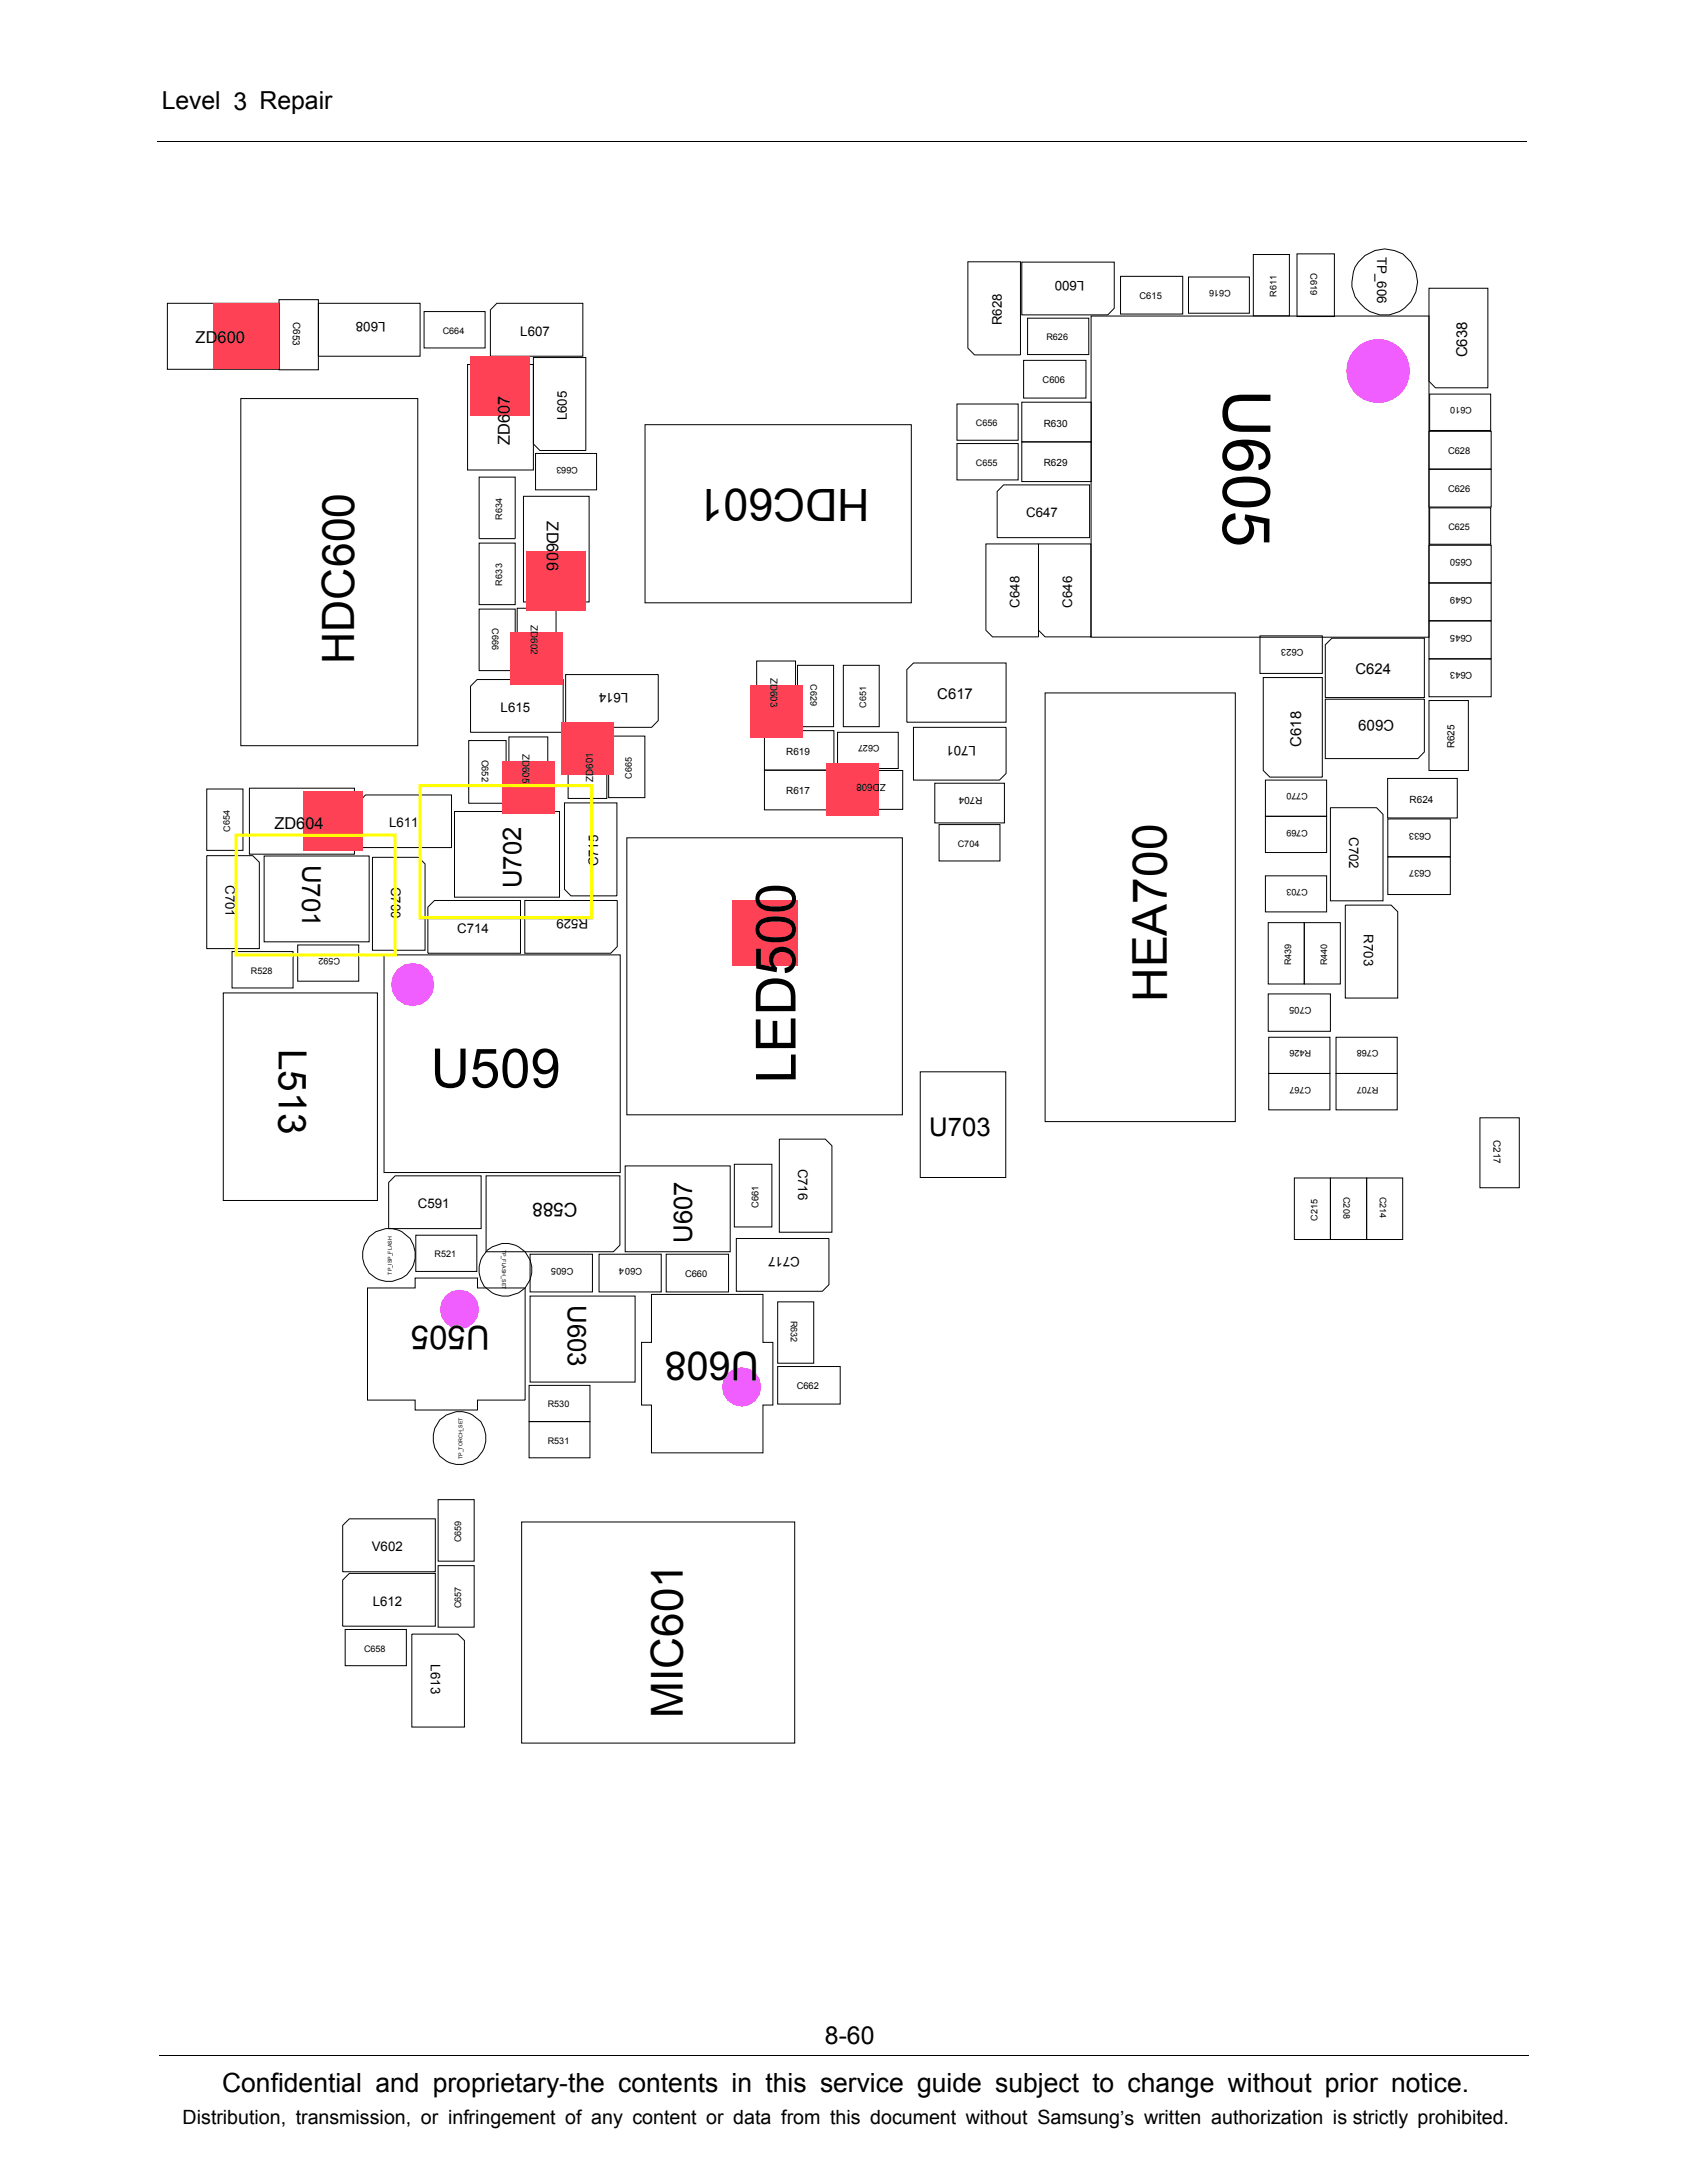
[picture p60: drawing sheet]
<svg xmlns="http://www.w3.org/2000/svg" width="216mm" height="279mm" viewBox="0 0 216 279" stroke-linecap="round" stroke-linejoin="round" font-family="sans-serif">
<defs><g id="words">
<text font-size="8.4" x="156.5" y="49.8" transform="rotate(90 156.5 49.8)">U605</text>
<text font-size="7.1" x="101.8" y="138.7" transform="rotate(-90 101.8 138.7)">LED500</text>
<text font-size="7" x="55.1" y="139.2">U509</text>
<text font-size="6.1" x="149.4" y="128.3" transform="rotate(-90 149.4 128.3)">HEA700</text>
<g font-size="5.7">
<text x="111.3" y="62.6" transform="rotate(-180 111.3 62.6)">HDC601</text>
<text x="45.3" y="85" transform="rotate(-90 45.3 85)">HDC600</text>
</g>
<text font-size="5.6" x="87.4" y="219.9" transform="rotate(-90 87.4 219.9)">MIC601</text>
<text font-size="5.1" x="97.2" y="173" transform="rotate(-180 97.2 173)">U608</text>
<text font-size="5" x="35.7" y="134.2" transform="rotate(90 35.7 134.2)">L513</text>
<text font-size="4.2" x="62.7" y="169.7" transform="rotate(-180 62.7 169.7)">U505</text>
<text font-size="3.4" x="28.4" y="267.7">Confidential and proprietary-the contents in this service guide subject to change without prior notice.</text>
<g font-size="3.3">
<text x="38.7" y="110.7" transform="rotate(90 38.7 110.7)">U701</text>
<text x="66.7" y="113.7" transform="rotate(-90 66.7 113.7)">U702</text>
<text x="118.9" y="145.4">U703</text>
<text x="88.6" y="159.1" transform="rotate(-90 88.6 159.1)">U607</text>
<text x="72.7" y="167" transform="rotate(90 72.7 167)">U603</text>
</g>
<g font-size="3.2">
<text x="20.7" y="14">Level 3 Repair</text>
<text x="105.6" y="261.6">8-60</text>
</g>
<text font-size="2.5" x="23.4" y="271.9">Distribution, transmission, or infringement of any content or data from this document without Samsung’s written authorization is strictly prohibited.</text>
<text font-size="2.4" x="73.9" y="153.9" transform="rotate(-180 73.9 153.9)">C588</text>
<g font-size="2.1">
<text x="25" y="44">ZD600</text>
<text x="65.3" y="53" transform="rotate(-90 65.3 53)">07</text>
<text x="65.3" y="56.9" transform="rotate(-90 65.3 56.9)">ZD6</text>
<text x="70" y="70.7" transform="rotate(90 70 70.7)">06</text>
<text x="70" y="66.7" transform="rotate(90 70 66.7)">ZD6</text>
<text x="35.1" y="106">ZD604</text>
</g>
<g font-size="1.9">
<text x="187.7" y="45.7" transform="rotate(-90 187.7 45.7)">C638</text>
<text x="120" y="89.5">C617</text>
<text x="173.5" y="86.3">C624</text>
<text x="166.5" y="95.6" transform="rotate(-90 166.5 95.6)">C618</text>
<text x="178.4" y="92.2" transform="rotate(-180 178.4 92.2)">C609</text>
</g>
<g font-size="1.7">
<text x="138.8" y="36" transform="rotate(-180 138.8 36)">L600</text>
<text x="176.3" y="32.9" transform="rotate(90 176.3 32.9)">TP_606</text>
<text x="49.3" y="41.3" transform="rotate(-180 49.3 41.3)">L608</text>
<text x="128.2" y="41.7" transform="rotate(-90 128.2 41.7)">R628</text>
<text x="66.6" y="42.9">L607</text>
<text x="72.6" y="53.8" transform="rotate(-90 72.6 53.8)">L605</text>
<text x="131.3" y="66.2">C647</text>
<text x="130.5" y="77.8" transform="rotate(-90 130.5 77.8)">C648</text>
<text x="137.2" y="77.8" transform="rotate(-90 137.2 77.8)">C646</text>
<text x="80.4" y="88.8" transform="rotate(-180 80.4 88.8)">L614</text>
<text x="64.1" y="91.1">L615</text>
<text x="124.9" y="95.5" transform="rotate(-180 124.9 95.5)">L701</text>
<text x="49.8" y="105.9">L611</text>
<text x="172.7" y="107.1" transform="rotate(90 172.7 107.1)">C702</text>
<text x="28.9" y="113.3" transform="rotate(90 28.9 113.3)">C701</text>
<text x="50.1" y="113.5" transform="rotate(90 50.1 113.5)">C700</text>
<text x="76.6" y="110.9" transform="rotate(-90 76.6 110.9)">C715</text>
<text x="58.5" y="119.4">C714</text>
<text x="75.3" y="117.7" transform="rotate(-180 75.3 117.7)">R529</text>
<text x="174.6" y="119.6" transform="rotate(90 174.6 119.6)">R703</text>
<text x="102.2" y="149.6" transform="rotate(90 102.2 149.6)">C716</text>
<text x="53.5" y="154.6">C591</text>
<text x="102.3" y="160.9" transform="rotate(-180 102.3 160.9)">C717</text>
<text x="47.6" y="198.5">V602</text>
<text x="47.7" y="205.5">L612</text>
<text x="55.1" y="213" transform="rotate(90 55.1 213)">L613</text>
</g>
<g font-size="1.3">
<text x="37.5" y="41.2" transform="rotate(90 37.5 41.2)">C653</text>
<text x="133.6" y="59.6">R629</text>
<text x="133.6" y="54.6">R630</text>
<text x="67.9" y="80" transform="rotate(90 67.9 80)">ZD602</text>
<text x="98.6" y="86.8" transform="rotate(90 98.6 86.8)">ZD603</text>
<text x="186.1" y="95.8" transform="rotate(-90 186.1 95.8)">R625</text>
<text x="66.9" y="96.5" transform="rotate(90 66.9 96.5)">ZD605</text>
<text x="75.9" y="100" transform="rotate(-90 75.9 100)">ZD601</text>
<text x="100.6" y="101.7">R617</text>
<text x="100.6" y="96.6">R619</text>
<text x="113.3" y="100.4" transform="rotate(-180 113.3 100.4)">ZD608</text>
<text x="125.7" y="102.1" transform="rotate(-180 125.7 102.1)">R704</text>
<text x="180.4" y="102.7">R624</text>
<text x="191.2" y="145.9" transform="rotate(90 191.2 145.9)">C217</text>
</g>
<g font-size="1.2">
<text x="167.7" y="34.9" transform="rotate(90 167.7 34.9)">C619</text>
<text x="145.8" y="38.3">C615</text>
<text x="157.5" y="37.1" transform="rotate(-180 157.5 37.1)">C616</text>
<text x="163.4" y="38" transform="rotate(-90 163.4 38)">R611</text>
<text x="56.7" y="42.7">C664</text>
<text x="133.9" y="43.6">R626</text>
<text x="133.4" y="49.1">C606</text>
<text x="188.4" y="52.1" transform="rotate(-180 188.4 52.1)">C610</text>
<text x="74" y="59.7" transform="rotate(-180 74 59.7)">C663</text>
<text x="124.9" y="59.6">C655</text>
<text x="124.9" y="54.5">C656</text>
<text x="185.3" y="58.1">C628</text>
<text x="185.3" y="63">C626</text>
<text x="64.3" y="66.5" transform="rotate(-90 64.3 66.5)">R634</text>
<text x="185.4" y="67.8">C625</text>
<text x="188.4" y="71.5" transform="rotate(-180 188.4 71.5)">C650</text>
<text x="64.3" y="75" transform="rotate(-90 64.3 75)">R633</text>
<text x="188.4" y="76.4" transform="rotate(-180 188.4 76.4)">C649</text>
<text x="63" y="80.4" transform="rotate(90 63 80.4)">C666</text>
<text x="166.8" y="83.1" transform="rotate(-180 166.8 83.1)">C623</text>
<text x="188.4" y="81.2" transform="rotate(-180 188.4 81.2)">C645</text>
<text x="103.7" y="87.6" transform="rotate(90 103.7 87.6)">C629</text>
<text x="188.4" y="86.1" transform="rotate(-180 188.4 86.1)">C643</text>
<text x="110.9" y="90.6" transform="rotate(-90 110.9 90.6)">C651</text>
<text x="112.6" y="95.4" transform="rotate(-180 112.6 95.4)">C627</text>
<text x="61.7" y="97.2" transform="rotate(90 61.7 97.2)">C652</text>
<text x="80.9" y="99.7" transform="rotate(-90 80.9 99.7)">C665</text>
<text x="167.4" y="101.5" transform="rotate(-180 167.4 101.5)">C770</text>
<text x="29.4" y="106.4" transform="rotate(-90 29.4 106.4)">C654</text>
<text x="167.4" y="106.2" transform="rotate(-180 167.4 106.2)">C769</text>
<text x="183.2" y="106.6" transform="rotate(-180 183.2 106.6)">C633</text>
<text x="122.6" y="108.4">C704</text>
<text x="167.4" y="113.8" transform="rotate(-180 167.4 113.8)">C703</text>
<text x="183.2" y="111.4" transform="rotate(-180 183.2 111.4)">C637</text>
<text x="32.1" y="124.6">R528</text>
<text x="43.5" y="122.6" transform="rotate(-180 43.5 122.6)">C592</text>
<text x="165.2" y="123.5" transform="rotate(-90 165.2 123.5)">R439</text>
<text x="169.9" y="123.5" transform="rotate(-90 169.9 123.5)">R440</text>
<text x="167.9" y="128.9" transform="rotate(-180 167.9 128.9)">C705</text>
<text x="167.8" y="134.4" transform="rotate(-180 167.8 134.4)">R426</text>
<text x="176.4" y="134.4" transform="rotate(-180 176.4 134.4)">C768</text>
<text x="167.8" y="139.1" transform="rotate(-180 167.8 139.1)">C767</text>
<text x="176.4" y="139.1" transform="rotate(-180 176.4 139.1)">R707</text>
<text x="97.1" y="154.6" transform="rotate(-90 97.1 154.6)">C661</text>
<text x="171.9" y="153.2" transform="rotate(90 171.9 153.2)">C208</text>
<text x="176.6" y="153.2" transform="rotate(90 176.6 153.2)">C214</text>
<text x="55.6" y="160.9">R521</text>
<text x="168.6" y="156.2" transform="rotate(-90 168.6 156.2)">C215</text>
<text x="73.4" y="162.3" transform="rotate(-180 73.4 162.3)">C605</text>
<text x="82.2" y="162.3" transform="rotate(-180 82.2 162.3)">C604</text>
<text x="87.7" y="163.5">C660</text>
<text x="101.2" y="169" transform="rotate(90 101.2 169)">R632</text>
<text x="102" y="177.8">C662</text>
<text x="70.1" y="180.1">R530</text>
<text x="70.1" y="184.8">R531</text>
<text x="59" y="197.4" transform="rotate(-90 59 197.4)">C659</text>
<text x="59" y="205.8" transform="rotate(-90 59 205.8)">C657</text>
<text x="46.6" y="211.4">C658</text>
</g>
<g font-size=".7">
<text x="64.3" y="160.3" transform="rotate(90 64.3 160.3)">P_FLASH_SET</text>
<text x="64.3" y="159.9" transform="rotate(90 64.3 159.9)">T</text>
<text x="50.2" y="163.1" transform="rotate(-90 50.2 163.1)">TP_ISP_FLASH</text>
<text x="59.2" y="186.8" transform="rotate(-90 59.2 186.8)">TP_TORCH_SET</text>
</g>
</g></defs>
<g fill="none" stroke="#000" stroke-width=".13">
<path d="M20.2 18.1h175.3M21.4 38.8h14.3v8.5h-14.3zM35.7 38.4h5v8.9h-5zM40.7 38.8h13.1v6.8h-13.1zM54.3 39.9h7.8v4.6h-7.8zM63.6 38.8h11v6.8h-11.8v-5.9zM123.9 33.5h6.7v11.9h-5.9l-.8-.8zM130.8 33.5h11.8v6l-.8 .8h-11zM143.4 35.4h8v4.8h-8zM152.1 35.5h7.8v4.6h-7.8zM160.4 32.6h4.6v7.8h-4.6zM166 32.5h4.8v8h-4.8z"/>
<path d="M182.9 36.9h7.5v12.7h-6.7l-.8-.8zM30.8 51h22.7v44.4h-22.7zM59.8 46.7h8.5v13.5h-8.5zM68.3 45.8h6.7v11.9h-5.9l-.8-.9zM68.5 58h7.8v4.7h-7.8zM82.6 54.4h34v22.8h-34zM122.5 51.7h7.8v4.6h-7.8zM122.5 56.8h7.8v4.6h-7.8zM130.8 51.5h8.9v5.1h-8.9zM130.8 56.6h8.9v5h-8.9zM131 46.1h8v4.8h-8zM131.5 40.7h7.8v4.7h-7.8z"/>
<path d="M139.6 40.4h43.3v41.2h-43.3zM182.9 55.2h7.9v4.8h-7.9zM183 50.4h7.8v4.7h-7.8zM61.3 78h4.6v7.8h-4.6zM61.3 69.5h4.6v7.9h-4.6zM61.3 61.1h4.6v7.8h-4.6zM66.2 77.9h5v8.5h-5zM67 63.5h8.4v13.5h-8.4zM126.2 69.6h6.7v11.9h-5.9l-.8-.8zM128.4 62.1h11v6.7h-11.8v-5.9zM132.9 69.6h6.7v11.9h-5.8l-.9-.8zM182.9 79.5h7.9v4.8h-7.9z"/>
<path d="M182.9 69.8h7.9v4.8h-7.9zM182.9 74.6h7.9v4.8h-7.9zM182.9 60.1h7.9v4.8h-7.9zM183 65h7.8v4.7h-7.8zM60 94.8h4.8v8h-4.8zM60.2 87.8l.9-.8h11v6.7h-11.9zM65.1 94.3h5v8.5h-5zM72.4 86.3h11.8v5.9l-.8 .9h-11zM72.7 93.7h5v8.5h-5zM77.9 94.2h4.6v7.9h-4.6zM96.8 84.6h5v8.5h-5zM97.8 93.5h8.9v5.1h-8.9z"/>
<path d="M97.8 98.6h8.9v5.1h-8.9zM102.1 85.2h4.6v7.8h-4.6zM107 98.6h8.5v5h-8.5zM107.2 93.7h7.8v4.7h-7.8zM107.9 85.2h4.6v7.8h-4.6zM116.1 85.7l.8-.8h11.9v7.5h-12.7zM116.9 93.1h11.9v5.9l-.9 .8h-11zM133.8 88.7h24.3v54.9h-24.3zM161.2 81.4h8v4.8h-8zM161.7 86.7h7.5v12.8h-6.7l-.8-.9zM161.9 99.8h7.9v4.7h-7.9zM169.6 89.5h12.7v6.7l-.8 .9h-11.9z"/>
<path d="M170.5 81.7h11.8v7.6h-12.7v-6.8zM177.6 99.6h8.9v5.1h-8.9zM182.9 84.3h7.9v4.9h-7.9zM182.9 89.7h5v8.9h-5zM26.5 101h4.6v7.8h-4.6zM26.5 109.5h5.8l.9 .9v11h-6.7zM31.9 100.9h13.5v8.4h-13.5zM33.8 109.6h13.4v10.9h-13.4zM46.8 101.7h11v6.8h-11.8v-5.9zM47.7 109.7h5.9l.8 .9v11h-6.7zM54.8 116.1l.8-.8h11v6.7h-11.8zM58.2 103.9h13.4v10.9h-13.4z"/>
<path d="M67.2 115.3h11.8v5.9l-.8 .8h-11zM72.2 102.8h6.8v11.9h-5.9l-.9-.9zM80.2 107.2h35.3v35.5h-35.3zM119.6 100.2h8.9v5.1h-8.9zM120.2 105.5h7.8v4.7h-7.8zM161.9 112.1h7.9v4.6h-7.9zM161.9 104.5h7.9v4.6h-7.9zM162.3 118.1h4.6v7.8h-4.6zM166.9 118.1h4.6v7.8h-4.6zM170.3 103.4h5.9l.8 .8v11.1h-6.7zM172.2 115.8h5.8l.9 .9v11h-6.7zM177.6 109.7h8v4.8h-8z"/>
<path d="M177.6 104.8h8v4.8h-8zM28.6 127.1h19.7v26.5h-19.7zM29.7 121.8h7.8v4.6h-7.8zM38.1 120.9h7.8v4.7h-7.8zM49.1 122.2h30.3v27.9h-30.3zM117.8 137.2h10.9v13.5h-10.9zM162.3 127.2h8v4.8h-8zM162.4 137.4h7.8v4.6h-7.8zM162.4 132.8h7.8v4.6h-7.8zM171 132.8h7.8v4.6h-7.8zM171 137.4h7.8v4.6h-7.8zM50.6 150.5h11v6.7h-11.9v-5.9z"/>
<path d="M53.2 158.1h7.8v4.6h-7.8zM62.2 150.5h17.1v8.9l-.8 .8h-16.3zM80 149.2h13.5v11h-13.5zM94 149h4.8v8h-4.8zM94.2 158.5h11.9v5.9l-.9 .9h-11zM99.7 145.8h5.9l.9 .8v11.1h-6.8zM165.7 150.8h4.6v7.8h-4.6zM170.3 150.8h4.6v7.8h-4.6zM174.9 150.8h4.6v7.8h-4.6zM189.4 143.1h5v8.9h-5zM47 164.8h6.1v-1.2h8v1.2h6.1v14.4h-6.1v1.3h-8v-1.3h-6.1zM67.7 177.3h7.8v4.6h-7.8z"/>
<path d="M67.8 165.9h13.5v11h-13.5zM67.8 160.5h8v4.9h-8zM76.7 160.5h7.9v4.9h-7.9zM83.4 165.7h14.2v6.1h1.3v8h-1.3v6.1h-14.2v-6.1h-1.3v-8h1.3zM85.3 160.5h7.9v4.9h-7.9zM99.5 174.9h8v4.8h-8zM99.5 166.6h4.6v7.9h-4.6zM44.7 194.4h11v6.8h-11.8v-6zM56.1 191.9h4.6v7.9h-4.6zM56.3 181.7a3.4 3.4 0 0 1 5.1 .2 3.4 3.4 0 0 1-.9 5.1 3.4 3.4 0 0 1-4.9-1.7 3.9 3.9 0 0 1 .7-3.6zM66.8 194.8h34.9v28.3h-34.9zM67.7 181.9h7.8v4.7h-7.8z"/>
<path d="M43.9 202.2l.8-.8h11v6.7h-11.8zM44.2 208.6h7.8v4.6h-7.8zM52.7 209.1h5.9l.8 .9v11h-6.7zM56.1 200.4h4.6v7.9h-4.6zM20.4 263h175.3"/>
<circle cx="177.2" cy="36.1" r="4.2"/>
<circle cx="49.8" cy="160.6" r="3.4"/>
<circle cx="64.7" cy="162.5" r="3.4"/>
</g>
<path d="M93.7 115.2h8.4v8.4h-8.4z" fill="#ff4155"/>
<g fill="#f15eff">
<circle cx="58.8" cy="167.6" r="2.52"/>
<circle cx="52.8" cy="126" r="2.78"/>
<circle cx="176.3" cy="47.5" r="4.1"/>
<circle cx="94.9" cy="177.5" r="2.52"/>
</g>
<g fill="#ff4155">
<path d="M27.3 38.8h8.4v8.5h-8.4z"/>
<path d="M71.8 92.4h6.7v6.8h-6.7z"/>
<path d="M65.3 80.9h6.7v6.8h-6.7z"/>
<path d="M96 87.7h6.7v6.7h-6.7z"/>
<path d="M38.8 101.3h7.6v7.6h-7.6z"/>
<path d="M64.3 97.3h6.7v6.8h-6.7z"/>
<path d="M67.4 70.5h7.6v7.6h-7.6z"/>
<path d="M60.3 45.6h7.5v7.6h-7.5z"/>
<path d="M105.8 97.7h6.7v6.8h-6.7z"/>
</g>
<path d="M30.2 106.9h20.4v15.3h-20.4zM53.8 100.5h21.9v17h-21.9z" fill="none" stroke="#ffff01" stroke-width=".4"/>
<use href="#words"/>
</svg>
